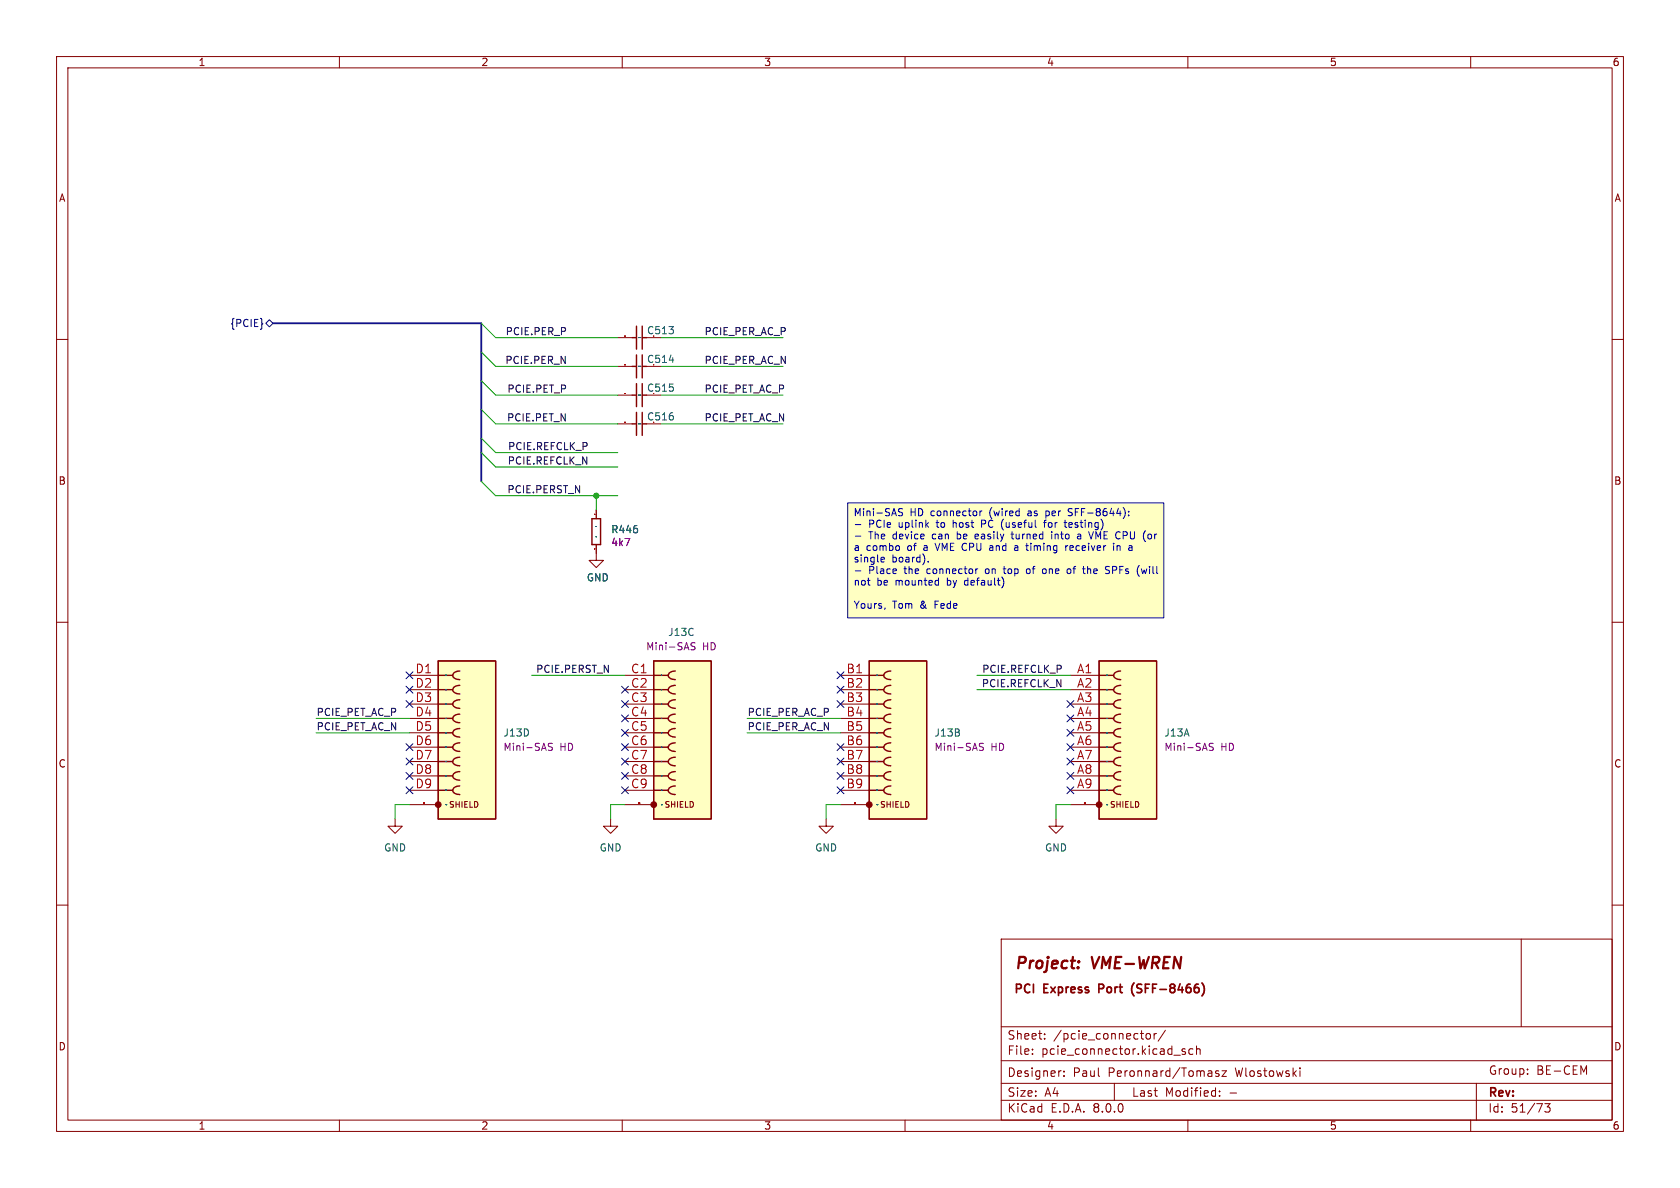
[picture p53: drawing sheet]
<svg xmlns="http://www.w3.org/2000/svg" width="297mm" height="210mm" viewBox="0 0 297 210" stroke-linecap="round" stroke-linejoin="round" font-family="sans-serif">
<defs><g id="words">
<g font-size="2.8" fill="#840000">
<text x="179.3" y="171.9">Project:</text>
<text x="193.1" y="171.9">VME-WREN</text>
</g>
<g font-size="2.1" fill="#a90000">
<text x="73.4" y="119.1">D1</text>
<text x="111.5" y="119.1">C1</text>
<text x="149.6" y="119.1">B1</text>
<text x="190.3" y="119.1">A1</text>
<text x="73.4" y="121.7">D2</text>
<text x="73.4" y="124.2">D3</text>
<text x="111.5" y="121.7">C2</text>
<text x="111.5" y="124.2">C3</text>
<text x="149.6" y="121.7">B2</text>
<text x="149.6" y="124.2">B3</text>
<text x="190.3" y="121.7">A2</text>
<text x="190.3" y="124.2">A3</text>
<text x="73.4" y="126.7">D4</text>
<text x="73.4" y="129.3">D5</text>
<text x="73.4" y="131.8">D6</text>
<text x="111.5" y="126.7">C4</text>
<text x="111.5" y="129.3">C5</text>
<text x="111.5" y="131.8">C6</text>
<text x="149.6" y="126.7">B4</text>
<text x="149.6" y="129.3">B5</text>
<text x="149.6" y="131.8">B6</text>
<text x="190.3" y="126.7">A4</text>
<text x="190.3" y="129.3">A5</text>
<text x="190.3" y="131.8">A6</text>
<text x="73.4" y="134.4">D7</text>
<text x="73.4" y="136.9">D8</text>
<text x="111.5" y="134.4">C7</text>
<text x="111.5" y="136.9">C8</text>
<text x="149.6" y="134.4">B7</text>
<text x="149.6" y="136.9">B8</text>
<text x="190.3" y="134.4">A7</text>
<text x="190.3" y="136.9">A8</text>
<text x="73.4" y="139.4">D9</text>
<text x="111.5" y="139.4">C9</text>
<text x="149.6" y="139.4">B9</text>
<text x="190.3" y="139.4">A9</text>
</g>
<g font-size="2.1" fill="#840000">
<text x="179.1" y="176">PCI</text>
<text x="184.6" y="176">Express</text>
<text x="194.9" y="176">Port</text>
<text x="201.3" y="176">(SFF-8466)</text>
<text x="178" y="184">Sheet:</text>
<text x="186.2" y="184">/pcie_connector/</text>
<text x="178" y="186.7">File:</text>
<text x="178" y="190.6">Designer:</text>
<text x="184.1" y="186.7">pcie_connector.kicad_sch</text>
<text x="189.7" y="190.6">Paul</text>
<text x="196" y="190.6">Peronnard/Tomasz</text>
<text x="218.5" y="190.6">Wlostowski</text>
<text x="263.1" y="190.2">Group:</text>
<text x="271.6" y="190.2">BE-CEM</text>
<text x="178" y="196.9">KiCad</text>
<text x="178" y="194.1">Size:</text>
<text x="184.7" y="194.1">A4</text>
<text x="185.7" y="196.9">E.D.A.</text>
<text x="193.3" y="196.9">8.0.0</text>
<text x="200" y="194.1">Last</text>
<text x="205.9" y="194.1">Modified:</text>
<text x="217.3" y="194.1">-</text>
<text x="263" y="194.3">Rev:</text>
<text x="263" y="196.9">Id:</text>
<text x="267.1" y="196.9">51/73</text>
</g>
<g font-size="1.8" fill="#840000">
<text x="35" y="11.9">1</text>
<text x="85" y="11.9">2</text>
<text x="135" y="11.9">3</text>
<text x="185" y="11.9">4</text>
<text x="235" y="11.9">5</text>
<text x="285" y="11.9">6</text>
<text x="10.3" y="35.9">A</text>
<text x="285.3" y="35.9">A</text>
<text x="10.3" y="85.9">B</text>
<text x="285.3" y="85.9">B</text>
<text x="10.3" y="135.9">C</text>
<text x="285.3" y="135.9">C</text>
<text x="10.3" y="185.9">D</text>
<text x="285.3" y="185.9">D</text>
<text x="35" y="199.9">1</text>
<text x="85" y="199.9">2</text>
<text x="135" y="199.9">3</text>
<text x="185" y="199.9">4</text>
<text x="235" y="199.9">5</text>
<text x="285" y="199.9">6</text>
</g>
<text font-size="1.8" fill="#000084" x="40.6" y="58">{PCIE}</text>
<g font-size="1.8" fill="#0f0f0f">
<text x="89.3" y="59.3">PCIE.PER_P</text>
<text x="124.5" y="59.3">PCIE_PER_AC_P</text>
<text x="89.2" y="64.4">PCIE.PER_N</text>
<text x="124.5" y="64.4">PCIE_PER_AC_N</text>
<text x="89.6" y="69.5">PCIE.PET_P</text>
<text x="124.5" y="69.5">PCIE_PET_AC_P</text>
<text x="89.5" y="74.6">PCIE.PET_N</text>
<text x="124.5" y="74.6">PCIE_PET_AC_N</text>
<text x="89.7" y="82.2">PCIE.REFCLK_N</text>
<text x="89.7" y="79.7">PCIE.REFCLK_P</text>
<text x="89.6" y="87.3">PCIE.PERST_N</text>
<text x="94.7" y="119">PCIE.PERST_N</text>
<text x="173.5" y="119">PCIE.REFCLK_P</text>
<text x="173.5" y="121.6">PCIE.REFCLK_N</text>
<text x="55.9" y="129.2">PCIE_PET_AC_N</text>
<text x="55.9" y="126.7">PCIE_PET_AC_P</text>
<text x="132.1" y="126.7">PCIE_PER_AC_P</text>
<text x="132.1" y="129.2">PCIE_PER_AC_N</text>
</g>
<g font-size="1.8" fill="#006464">
<text x="114.3" y="59.3">C513</text>
<text x="114.3" y="64.4">C514</text>
<text x="114.3" y="69.4">C515</text>
<text x="114.3" y="74.5">C516</text>
<text x="108" y="94.5">R446</text>
<text x="103.6" y="103">GND</text>
<text x="118" y="112.6">J13C</text>
<text x="88.9" y="130.4">J13D</text>
<text x="165.1" y="130.4">J13B</text>
<text x="205.7" y="130.4">J13A</text>
<text x="67.8" y="150.7">GND</text>
<text x="105.9" y="150.7">GND</text>
<text x="144" y="150.7">GND</text>
<text x="184.7" y="150.7">GND</text>
</g>
<g font-size="1.8" fill="#0000c2">
<text x="150.8" y="91.6">Mini-SAS</text>
<text x="153.6" y="93.6">PCIe</text>
<text x="153.6" y="95.7">The</text>
<text x="157.9" y="95.7">device</text>
<text x="159" y="93.6">uplink</text>
<text x="160.9" y="91.6">HD connector</text>
<text x="165.1" y="95.7">can</text>
<text x="165.9" y="93.6">to</text>
<text x="168.9" y="93.6">host</text>
<text x="169.6" y="95.7">be</text>
<text x="173.1" y="95.7">easily</text>
<text x="174.1" y="93.6">PC</text>
<text x="175.2" y="91.6">(wired</text>
<text x="177.9" y="93.6">(useful</text>
<text x="179.7" y="95.7">turned</text>
<text x="182.2" y="91.6">as</text>
<text x="185.5" y="91.6">per</text>
<text x="185.7" y="93.6">for</text>
<text x="186.9" y="95.7">into</text>
<text x="189.5" y="93.6">testing)</text>
<text x="189.7" y="91.6">SFF-8644):</text>
<text x="191.7" y="95.7">a</text>
<text x="194.1" y="95.7">VME CPU</text>
<text x="204" y="95.7">(or</text>
<text x="150.8" y="97.7">a</text>
<text x="150.8" y="99.8">single</text>
<text x="153.1" y="97.7">combo</text>
<text x="153.6" y="101.8">Place</text>
<text x="157.7" y="99.8">board).</text>
<text x="160" y="101.8">the</text>
<text x="160.5" y="97.7">of</text>
<text x="163.6" y="97.7">a</text>
<text x="164.1" y="101.8">connector</text>
<text x="165.9" y="97.7">VME CPU</text>
<text x="174.7" y="101.8">on</text>
<text x="175.8" y="97.7">and</text>
<text x="178.1" y="101.8">top</text>
<text x="180.4" y="97.7">a</text>
<text x="182.3" y="101.8">of</text>
<text x="182.7" y="97.7">timing</text>
<text x="185.4" y="101.8">one</text>
<text x="189.8" y="97.7">receiver</text>
<text x="189.9" y="101.8">of</text>
<text x="193" y="101.8">the</text>
<text x="197.1" y="101.8">SPFs</text>
<text x="198.5" y="97.7">in</text>
<text x="202.9" y="101.8">(will</text>
<text x="150.8" y="103.8">not</text>
<text x="150.8" y="107.9">Yours,</text>
<text x="155" y="103.8">be</text>
<text x="157.8" y="107.9">Tom</text>
<text x="158.4" y="103.8">mounted</text>
<text x="162.8" y="107.9">&amp;</text>
<text x="165.5" y="107.9">Fede</text>
<text x="167.7" y="103.8">by</text>
<text x="171" y="103.8">default)</text>
</g>
<g font-size="1.8" fill="#840084">
<text x="108" y="96.7">4k7</text>
<text x="114.1" y="115.2">Mini-SAS</text>
<text x="124.2" y="115.2">HD</text>
<text x="88.9" y="132.9">Mini-SAS</text>
<text x="99" y="132.9">HD</text>
<text x="165.1" y="132.9">Mini-SAS</text>
<text x="175.2" y="132.9">HD</text>
<text x="205.7" y="132.9">Mini-SAS</text>
<text x="215.8" y="132.9">HD</text>
</g>
<g font-size="1.4" fill="#006464">
<text x="79.3" y="143">SHIELD</text>
<text x="117.4" y="143">SHIELD</text>
<text x="155.5" y="143">SHIELD</text>
<text x="196.1" y="143">SHIELD</text>
</g>
</g></defs>
<g fill="none" stroke="#840000" stroke-width=".18">
<path d="M10 10h277v190h-277zM12 12h273v186h-273zM60 10v2M110 10v2M160 10v2M210 10v2M260 10v2M10 60h2M285 60h2M10 110h2M285 110h2M10 160h2"/>
<path d="M285 160h2M177 166h108v32h-108zM268.9 166v15.5M60 198v2M110 198v2M160 198v2M177 194.5h108M177 191.5h108M177 187.5h108M177 181.5h108M182.5 186.3v.1M182.5 185.5v.1"/>
<path d="M184.7 183.6v.1M184.7 182.8v.1M187.5 189.3h.1M188.1 190.1v.2M188.1 189.4v.1M197 191.5v3M202.7 182.8l.4-.1 .3 .3v.4l-.3 .3-.4-.1-.1-.2v-.4zM204 182.7v1M204.5 182.7l-.3 .1-.2 .2M206 182.1l-1.3 2M209.5 185.5l-.3-.1-.2 .2v.2l.5 .2v.3h-.5M210 198v2"/>
<path d="M210.9 185.5l-.4-.1-.3 .3v.4l.1 .2h.6M211.5 185.5l.2-.1 .4 .1 .1 .9M211.5 184.9v1.5M215.5 189.4l-.4-.1-.2 .2 .1 .2 .5 .2v.3h-.6M215.6 193.7v.1M215.6 192.9v.1M216 189.3h.8l-.8 1h.8M229.8 188.8v.1M229.8 189.3v1M260 198v2M261 191.5v6.5M270.1 189.8v.1"/>
<path d="M270.1 189v.1M273.1 195.1h.9l-.5 .6 .5 .1v.7l-.3 .1h-.4l-.2-.1M280 189.5l.5-1.1v1.5"/>
</g>
<path d="M190.6 171l.1 .1-.1 .1M190.7 169.9l.1 .1-.1 .1M190.7 169.9l-.1 .1 .1 .1M190.7 169.9v.2" fill="none" stroke="#840000" stroke-width=".4"/>
<path d="M194.3 174.8h.5M194.8 174h-.5v1.5M200.5 173.8a1.72 1.72 0 0 0 0 2.2M212.6 173.8a1.76 1.76 0 0 1 0 2.2" fill="none" stroke="#840000" stroke-width=".3"/>
<g fill="#ffffc2">
<path d="M149.9 88.9h55.8v20.3h-55.8z"/>
<path d="M194.3 116.8h10.2v28h-10.2z"/>
</g>
<g fill="none" stroke="#840000" stroke-width=".18">
<path d="M109.2 69.9h2.6M189.2 119.4h5.1M194.3 116.8h10.2v28h-10.2zM189.2 121.9h5.1M189.2 124.5h5.1M189.2 127h5.1M189.2 129.5h5.1M189.2 132.1h5.1M189.2 134.6h5.1M189.2 137.2h5.1M189.2 139.7h5.1M146 144.8v1.3h1.3l-1.3 1.2-1.2-1.2h1.2"/>
<path d="M189.2 142.2h5.1"/>
</g>
<circle cx="194.3" cy="142.2" r=".51" fill="#840000" stroke="#840000" stroke-width=".18"/>
<g fill="none" stroke="#840000" stroke-width=".25">
<path d="M111.8 69.9h.7M112.5 67.8v4.1M113.5 69.9h.8M113.5 67.8v4.1M194.3 116.8h10.2v28h-10.2zM194.3 119.4h2.5M196.8 119.4a1.08 1.08 0 0 0 1.3 .7M198.1 118.6h-.3a1.07 1.07 0 0 0-1 .8M194.3 139.7h2.5M194.3 137.2h2.5M194.3 134.6h2.5M194.3 132.1h2.5"/>
<path d="M194.3 129.5h2.5M194.3 127h2.5M194.3 124.5h2.5M194.3 121.9h2.5M196.8 139.7a1.08 1.08 0 0 0 1.3 .8M196.8 137.2a1.08 1.08 0 0 0 1.3 .7M196.8 134.6a1.08 1.08 0 0 0 1.3 .8M196.8 132.1a1.08 1.08 0 0 0 1.3 .7M196.8 129.5a1.08 1.08 0 0 0 1.3 .8M196.8 127a1.08 1.08 0 0 0 1.3 .8M196.8 124.5a1.08 1.08 0 0 0 1.3 .7M196.8 121.9a1.08 1.08 0 0 0 1.3 .8"/>
<path d="M198.1 138.9l-.3 .1a1.07 1.07 0 0 0-1 .7M198.1 136.4h-.3a1.07 1.07 0 0 0-1 .8M198.1 133.9h-.3a1.07 1.07 0 0 0-1 .7M198.1 131.3h-.3a1.07 1.07 0 0 0-1 .8M198.1 128.8h-.3a1.07 1.07 0 0 0-1 .7M198.1 126.2l-.3 .1a1.07 1.07 0 0 0-1 .7M198.1 123.7h-.3a1.07 1.07 0 0 0-1 .8M198.1 121.2h-.3a1.07 1.07 0 0 0-1 .7"/>
</g>
<g fill="none" stroke="#006464" stroke-width=".18">
<path d="M112.9 69.9h.1M112.9 69.8v.1M112.9 69.8h.1M113.1 69.9h.1M113.1 69.8h.1M113.1 69.8v.1M195.7 119.4h.1M195.7 121.9h.1M195.7 127h.1M195.7 132.1h.1M195.7 139.7h.1M195.7 124.5h.1"/>
<path d="M195.7 129.5h.1M195.7 134.6h.1M195.7 137.1v.1M195.7 142.2h.1"/>
</g>
<path d="M110.5 69.6h.1M191.7 142h.1M191.7 141.9v.1M191.8 141.9v.1M191.8 141.9l-.1 .1" fill="none" stroke="#a90000" stroke-width=".18"/>
<path d="M214.5 131.4h-.5l-.2 .2 .1 .3 .5 .3v.3l-.1 .2-.5-.1" fill="none" stroke="#840084" stroke-width=".18"/>
<path d="M77.5 116.8h10.1v28h-10.1z" fill="#ffffc2"/>
<g fill="none" stroke="#840000" stroke-width=".18">
<path d="M109.2 59.7h2.6M105.4 97.8v1.3h1.3l-1.3 1.2-1.3-1.2h1.3M72.4 119.4h5.1M77.5 116.8h10.1v28h-10.1zM72.4 121.9h5.1M72.4 124.5h5.1M72.4 127h5.1M72.4 129.5h5.1M72.4 132.1h5.1M72.4 134.6h5.1M72.4 137.2h5.1M72.4 139.7h5.1"/>
<path d="M72.4 142.2h5.1M107.9 144.8v1.3h1.3l-1.3 1.2-1.2-1.2h1.2"/>
</g>
<circle cx="77.5" cy="142.2" r=".51" fill="#840000" stroke="#840000" stroke-width=".18"/>
<g fill="none" stroke="#840000" stroke-width=".25">
<path d="M111.8 59.7h.7M112.5 57.7v4M113.5 59.7h.8M113.5 57.7v4M77.5 116.8h10.1v28h-10.1zM77.5 119.4h2.5M80 119.4a1.08 1.08 0 0 0 1.3 .7M81.3 118.6h-.3a1.07 1.07 0 0 0-1 .8M77.5 139.7h2.5M77.5 137.2h2.5M77.5 134.6h2.5M77.5 132.1h2.5"/>
<path d="M77.5 129.5h2.5M77.5 127h2.5M77.5 124.5h2.5M77.5 121.9h2.5M80 139.7a1.08 1.08 0 0 0 1.3 .8M80 137.2a1.08 1.08 0 0 0 1.3 .7M80 134.6a1.08 1.08 0 0 0 1.3 .8M80 132.1a1.08 1.08 0 0 0 1.3 .7M80 129.5a1.08 1.08 0 0 0 1.3 .8M80 127a1.08 1.08 0 0 0 1.3 .8M80 124.5a1.08 1.08 0 0 0 1.3 .7M80 121.9a1.08 1.08 0 0 0 1.3 .8"/>
<path d="M81.3 138.9l-.3 .1a1.07 1.07 0 0 0-1 .7M81.3 136.4h-.3a1.07 1.07 0 0 0-1 .8M81.3 133.9h-.3a1.07 1.07 0 0 0-1 .7M81.3 131.3h-.3a1.07 1.07 0 0 0-1 .8M81.3 128.8h-.3a1.07 1.07 0 0 0-1 .7M81.3 126.2l-.3 .1a1.07 1.07 0 0 0-1 .7M81.3 123.7h-.3a1.07 1.07 0 0 0-1 .8M81.3 121.2h-.3a1.07 1.07 0 0 0-1 .7"/>
</g>
<g fill="none" stroke="#006464" stroke-width=".18">
<path d="M112.9 59.7h.1M113.1 59.7h.1M78.8 119.4h.1M78.9 119.4h.1M78.8 132.1h.1M78.8 121.9h.1M78.8 127h.1M78.8 129.5h.1M78.8 139.7h.1M78.9 121.9h.1M78.9 124.4v.1M78.9 127h.1"/>
<path d="M78.9 129.5h.1M78.9 132.1h.1M78.9 134.6h.1M78.9 137.1v.1M78.9 139.7h.1M78.9 121.9h-.1M78.9 132.1h-.1M78.9 137.1h-.1M78.9 124.5h.1M78.9 124.4h-.1M78.8 142.2h.1"/>
</g>
<path d="M110.5 59.4h.1M74.9 142h.1M74.9 141.9v.1M75 141.9v.1M75 141.9l-.1 .1" fill="none" stroke="#a90000" stroke-width=".18"/>
<path d="M97.7 131.4h-.5l-.2 .1v.4l.5 .2 .2 .3-.3 .3-.5-.1" fill="none" stroke="#840084" stroke-width=".18"/>
<path d="M153.7 116.8h10.1v28h-10.1z" fill="#ffffc2"/>
<path d="M109.2 64.8h2.6M148.6 119.4h5.1M153.7 116.8h10.1v28h-10.1zM148.6 121.9h5.1M148.6 124.5h5.1M148.6 127h5.1M148.6 129.5h5.1M148.6 132.1h5.1M148.6 134.6h5.1M148.6 137.2h5.1M148.6 139.7h5.1M148.6 142.2h5.1" fill="none" stroke="#840000" stroke-width=".18"/>
<circle cx="153.7" cy="142.2" r=".51" fill="#840000" stroke="#840000" stroke-width=".18"/>
<g fill="none" stroke="#840000" stroke-width=".25">
<path d="M111.8 64.8h.7M112.5 62.7v4.1M113.5 64.8h.8M113.5 62.7v4.1M153.7 116.8h10.1v28h-10.1zM153.7 119.4h2.5M156.2 119.4a1.08 1.08 0 0 0 1.3 .7M157.5 118.6h-.3a1.07 1.07 0 0 0-1 .8M153.7 139.7h2.5M153.7 137.2h2.5M153.7 134.6h2.5M153.7 132.1h2.5"/>
<path d="M153.7 129.5h2.5M153.7 127h2.5M153.7 124.5h2.5M153.7 121.9h2.5M156.2 139.7a1.08 1.08 0 0 0 1.3 .8M156.2 137.2a1.08 1.08 0 0 0 1.3 .7M156.2 134.6a1.08 1.08 0 0 0 1.3 .8M156.2 132.1a1.08 1.08 0 0 0 1.3 .7M156.2 129.5a1.08 1.08 0 0 0 1.3 .8M156.2 127a1.08 1.08 0 0 0 1.3 .8M156.2 124.5a1.08 1.08 0 0 0 1.3 .7M156.2 121.9a1.08 1.08 0 0 0 1.3 .8"/>
<path d="M157.5 138.9l-.3 .1a1.07 1.07 0 0 0-1 .7M157.5 136.4h-.3a1.07 1.07 0 0 0-1 .8M157.5 133.9h-.3a1.07 1.07 0 0 0-1 .7M157.5 131.3h-.3a1.07 1.07 0 0 0-1 .8M157.5 128.8h-.3a1.07 1.07 0 0 0-1 .7M157.5 126.2l-.3 .1a1.07 1.07 0 0 0-1 .7M157.5 123.7h-.3a1.07 1.07 0 0 0-1 .8M157.5 121.2h-.3a1.07 1.07 0 0 0-1 .7"/>
</g>
<g fill="none" stroke="#006464" stroke-width=".18">
<path d="M112.9 64.8h.1M112.9 64.7v.1M113.1 64.8h.1M113.1 64.7v.1M118.3 63.7h.8M155 119.4h.1M155.1 119.4h.1M155 121.9h.1M155 124.4v.1M155 127h.1M155 129.5h.1M155 132.1h.1"/>
<path d="M155 134.6h.1M155 137.1v.1M155 139.7h.1M155.1 139.7h.1M155.1 129.5h.1M155.1 132.1h.1M155.1 127h.1M155.1 121.9h.1M155.1 134.6h.1M155.1 137.1v.1M155.1 137.1h-.1M155.1 139.7h-.1"/>
<path d="M155.1 121.9h-.1M155.1 132.1h-.1M155.1 124.5h.1M155.1 124.4h-.1M155 142.2h.1"/>
</g>
<path d="M110.5 64.5h.1M151.1 142h.1M151.1 141.9v.1M151.2 141.9l-.1 .1M151.2 141.9v.1" fill="none" stroke="#a90000" stroke-width=".18"/>
<path d="M173.9 131.4h-.5l-.3 .2 .2 .3 .5 .3v.3l-.2 .2-.5-.1" fill="none" stroke="#840084" stroke-width=".18"/>
<path d="M115.6 116.8h10.1v28h-10.1z" fill="#ffffc2"/>
<g fill="none" stroke="#840000" stroke-width=".18">
<path d="M109.2 74.9h2.6M105.4 90.2v1.5M105.4 96.3v1.5M110.5 119.4h5.1M115.6 116.8h10.1v28h-10.1zM110.5 121.9h5.1M110.5 124.5h5.1M110.5 127h5.1M110.5 129.5h5.1M110.5 132.1h5.1M110.5 134.6h5.1M110.5 137.2h5.1"/>
<path d="M110.5 139.7h5.1M69.8 144.8v1.3h1.3l-1.3 1.2-1.2-1.2h1.2M110.5 142.2h5.1M186.7 144.8v1.3h1.3l-1.3 1.2-1.3-1.2h1.3"/>
</g>
<circle cx="115.6" cy="142.2" r=".51" fill="#840000" stroke="#840000" stroke-width=".18"/>
<g fill="none" stroke="#840000" stroke-width=".25">
<path d="M111.8 74.9h.7M112.5 72.9v4.1M113.5 74.9h.8M113.5 72.9v4.1M104.6 91.7h1.6v4.6h-1.6zM115.6 116.8h10.1v28h-10.1zM115.6 119.4h2.5M118.1 119.4a1.08 1.08 0 0 0 1.3 .7M119.4 118.6h-.3a1.07 1.07 0 0 0-1 .8M115.6 139.7h2.5M115.6 137.2h2.5M115.6 134.6h2.5"/>
<path d="M115.6 132.1h2.5M115.6 129.5h2.5M115.6 127h2.5M115.6 124.5h2.5M115.6 121.9h2.5M118.1 139.7a1.08 1.08 0 0 0 1.3 .8M118.1 137.2a1.08 1.08 0 0 0 1.3 .7M118.1 134.6a1.08 1.08 0 0 0 1.3 .8M118.1 132.1a1.08 1.08 0 0 0 1.3 .7M118.1 129.5a1.08 1.08 0 0 0 1.3 .8M118.1 127a1.08 1.08 0 0 0 1.3 .8M118.1 124.5a1.08 1.08 0 0 0 1.3 .7"/>
<path d="M118.1 121.9a1.08 1.08 0 0 0 1.3 .8M119.4 138.9l-.3 .1a1.07 1.07 0 0 0-1 .7M119.4 136.4h-.3a1.07 1.07 0 0 0-1 .8M119.4 133.9h-.3a1.07 1.07 0 0 0-1 .7M119.4 131.3h-.3a1.07 1.07 0 0 0-1 .8M119.4 128.8h-.3a1.07 1.07 0 0 0-1 .7M119.4 126.2l-.3 .1a1.07 1.07 0 0 0-1 .7M119.4 123.7h-.3a1.07 1.07 0 0 0-1 .8M119.4 121.2h-.3a1.07 1.07 0 0 0-1 .7"/>
</g>
<g fill="none" stroke="#006464" stroke-width=".18">
<path d="M112.9 74.9h.1M113.1 74.9h.1M105.4 93.1h.1M105.4 94.9h.1M116.9 119.4h.1M117 119.4h.1M116.9 121.9h.1M116.9 124.5h.1M116.9 127h.1M116.9 129.5h.1M116.9 132.1h.1M116.9 134.6h.1"/>
<path d="M116.9 137.2h.1M116.9 139.7h.1M117 132.1h.1M117 127h.1M117 134.6h.1M117 137.1v.1M117 139.7h.1M117 129.5h.1M117 121.9h.1M117 121.9h-.1M117 124.5h.1M117 124.4h-.1"/>
<path d="M116.9 142.2h.1"/>
</g>
<path d="M110.5 74.7h.1M105.1 97h.1M105.1 90.9h.1M113 142h.1M113 141.9v.1M113.1 141.9v.1M113.1 141.9l-.1 .1" fill="none" stroke="#a90000" stroke-width=".18"/>
<path d="M122.9 113.7l-.5-.1-.2 .3 .1 .3 .5 .2v.4l-.2 .1-.4-.1" fill="none" stroke="#840084" stroke-width=".18"/>
<g fill="none" stroke="#000084" stroke-width=".18">
<path d="M47 57.2l.6-.7 .7 .7-.7 .6zM71.8 118.8l1.2 1.2M73 118.8l-1.2 1.2M148 118.8l1.2 1.2M149.2 118.8l-1.2 1.2M71.8 136.6l1.2 1.2M71.8 131.5l1.2 1.2M71.8 134l1.2 1.2M71.8 139.1l1.2 1.2M71.8 123.9l1.2 1.2M71.8 121.3l1.2 1.2M73 136.6l-1.2 1.2"/>
<path d="M73 131.5l-1.2 1.2M73 134l-1.2 1.2M73 139.1l-1.2 1.2M73 123.9l-1.2 1.2M73 121.3l-1.2 1.2M109.9 139.1l1.2 1.2M109.9 134l1.2 1.2M109.9 131.5l1.2 1.2M109.9 136.6l1.2 1.2M109.9 121.3l1.2 1.2M109.9 123.9l1.2 1.2M109.9 128.9l1.2 1.2"/>
<path d="M109.9 126.4l1.2 1.2M111.1 139.1l-1.2 1.2M111.1 134l-1.2 1.2M111.1 131.5l-1.2 1.2M111.1 136.6l-1.2 1.2M111.1 121.3l-1.2 1.2M111.1 123.9l-1.2 1.2M111.1 128.9l-1.2 1.2M111.1 126.4l-1.2 1.2M148 123.9l1.2 1.2M148 139.1l1.2 1.2M148 121.3l1.2 1.2"/>
<path d="M148 134l1.2 1.2M148 131.5l1.2 1.2M148 136.6l1.2 1.2M149.2 123.9l-1.2 1.2M149.2 139.1l-1.2 1.2M149.2 121.3l-1.2 1.2M149.2 134l-1.2 1.2M149.2 131.5l-1.2 1.2M149.2 136.6l-1.2 1.2M188.6 139.1l1.2 1.2M188.6 136.6l1.2 1.2M188.6 134l1.2 1.2"/>
<path d="M188.6 128.9l1.2 1.2M188.6 126.4l1.2 1.2M188.6 131.5l1.2 1.2M188.6 123.9l1.2 1.2M189.8 139.1l-1.2 1.2M189.8 136.6l-1.2 1.2M189.8 134l-1.2 1.2M189.8 128.9l-1.2 1.2M189.8 126.4l-1.2 1.2M189.8 131.5l-1.2 1.2M189.8 123.9l-1.2 1.2"/>
</g>
<g fill="none" stroke="#0000c2" stroke-width=".18">
<path d="M149.9 88.9h55.8v20.3h-55.8zM151.2 92.7h1M151.2 94.8h1M155.9 98.5l.4 .1 .1 .2-.6 .1M156.3 99.3l-.4 .1M159 96.6v.6M159.6 90l-.5-.1-.3 .2 .2 .3 .5 .3v.4l-.2 .1-.5-.1M164.1 99.2v.2M165.3 96l.4 1.3M172.6 94.4l-.2 .2v.5l.2 .2M173 94.7l-.6 .1M173.2 90.3v.9"/>
<path d="M173.5 92.6h.5M173.6 90.3l-.4 .3M174 91.9h-.5v1.3M174.9 97.1l.2 .2h.3M175.4 96.8h-.3l-.2 .2M177.1 93.2l.3 .5M178.9 94v1.1l.3 .2M179.4 96.5h.5M179.9 96.8h-.4l-.2 .2 .2 .3 .4-.1M181.5 96v1.1M184.5 92.4h.5M184.9 90.3v1.3"/>
<path d="M184.9 91.1l.1 .1M185 91.9l-.3 .2v1.1M185 90.3l-.1 .1M185.9 94.4v.9M188.3 93.2h.3M188.4 96.5v.8M188.8 96.5l-.4 .2M188.8 91.1l.5 .1M189.4 89.9h-.3l-.3 .2 .2 .3 .3 .2M189.6 96.5h-.3l-.2 .1 .1 .6 .4 .1M189.7 96.8l-.6 .1M191.1 94.7l-.5 .1-.1 .2 .1 .3 .5-.1"/>
<path d="M191.1 94.6v.7M192.5 94l.4 1.3 .4-1.3M196.9 96.5v.8M197.5 96.6l.3-.1 .2 .1M197.5 96.5v.8M199.5 91.1v.1M199.5 90.4v.1M203 94.5l.3-.1 .2 .1M203.5 95.1l-.2 .2-.3-.1M151.2 100.9h1M156.5 107.5l-.1 .2M165.8 102.6l.1 .1"/>
<path d="M165.9 102.2v1.2M165.9 103.4h-.1M172.9 100.6l-.4 .2M177.3 102.4l.2 .4-.2 .8M177.3 100.6h.5M177.5 100.1l.1 1.2M181.9 100.6h-.3l-.1 .2v.5l.4 .1M184.4 101.3l.1 .1 .3-.1M184.8 100.6h-.3l-.1 .1M188.8 100.6h.3l.2 .2-.1 .5h-.4M192.3 100.1v1.3M192.5 100.6l-.2 .1"/>
<path d="M195.9 100.8l.2 .2-.2 .4M196 100.1l.1 .1M201.8 100.6l.2 .8 .3-.6 .2 .6"/>
</g>
<path d="M48.3 57.2h36.8v27.9" fill="none" stroke="#000084" stroke-width=".3"/>
<g fill="none" stroke="#009600" stroke-width=".18">
<path d="M85.1 57.2l2.5 2.5h21.6M116.8 59.7h21.6M85.1 77.5l2.5 2.5h21.6M85.1 72.4l2.5 2.5h21.6M85.1 62.2l2.5 2.6h21.6M85.1 67.3l2.5 2.6h21.6M116.8 74.9h21.6M116.8 64.8h21.6M116.8 69.9h21.6M85.1 85.1l2.5 2.5h21.6M85.1 80l2.5 2.6h21.6M105.4 87.6v2.6"/>
<path d="M94 119.4h16.5M172.7 119.4h16.5M55.9 129.5h16.5M55.9 127h16.5M132.1 129.5h16.5M132.1 127h16.5M172.7 121.9h16.5M72.4 142.2h-2.6v2.6M110.5 142.2h-2.6v2.6M148.6 142.2h-2.6v2.6M189.2 142.2h-2.5v2.6"/>
</g>
<circle cx="105.4" cy="87.6" r=".46" fill="#009600" stroke="#009600" stroke-width=".18"/>
<use href="#words"/>
</svg>
